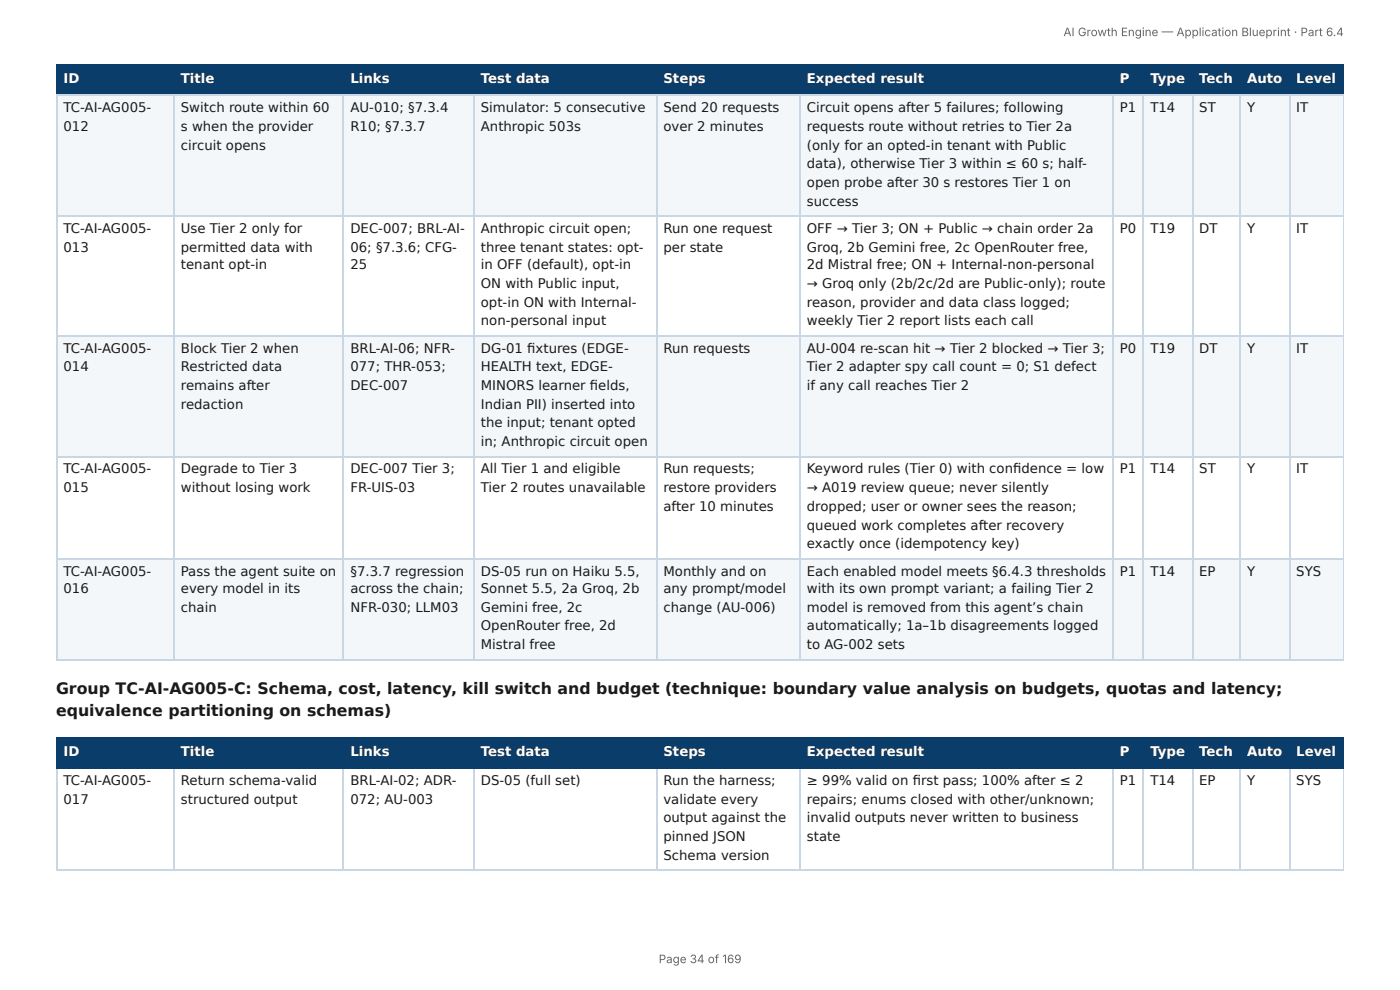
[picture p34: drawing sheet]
<svg xmlns="http://www.w3.org/2000/svg" width="297mm" height="210mm" viewBox="0 0 297 210" stroke-linecap="round" stroke-linejoin="round" font-family="sans-serif">
<defs><g id="words">
<g font-size="3.3" fill="#1a1a1a">
<text x="11.9" y="147.4">Group TC-AI-AG005-C: Schema, cost, latency, kill switch and budget (technique: boundary value analysis on budgets, quotas and latency;</text>
<text x="11.9" y="152.1">equivalence partitioning on schemas)</text>
</g>
<g font-size="2.8" fill="#fff">
<text x="13.5" y="17.7">ID</text>
<text x="38.4" y="17.7">Title</text>
<text x="74.4" y="17.7">Links</text>
<text x="102.1" y="17.7">Test data</text>
<text x="140.9" y="17.7">Steps</text>
<text x="171.4" y="17.7">Expected result</text>
<text x="237.9" y="17.7">P</text>
<text x="244.3" y="17.7">Type</text>
<text x="254.7" y="17.7">Tech</text>
<text x="264.9" y="17.7">Auto</text>
<text x="275.3" y="17.7">Level</text>
<text x="13.5" y="160.6">ID</text>
<text x="38.4" y="160.6">Title</text>
<text x="74.4" y="160.6">Links</text>
<text x="102.1" y="160.6">Test data</text>
<text x="140.9" y="160.6">Steps</text>
<text x="171.4" y="160.6">Expected result</text>
<text x="237.9" y="160.6">P</text>
<text x="244.3" y="160.6">Type</text>
<text x="254.7" y="160.6">Tech</text>
<text x="264.9" y="160.6">Auto</text>
<text x="275.3" y="160.6">Level</text>
</g>
<g font-size="2.8" fill="#1a1a1a">
<text x="13.5" y="23.8">TC-AI-AG005-</text>
<text x="38.4" y="23.8">Switch route within 60</text>
<text x="74.4" y="23.8">AU-010; §7.3.4</text>
<text x="102.1" y="23.8">Simulator: 5 consecutive</text>
<text x="140.9" y="23.8">Send 20 requests</text>
<text x="171.4" y="23.8">Circuit opens after 5 failures; following</text>
<text x="237.9" y="23.8">P1</text>
<text x="244.3" y="23.8">T14</text>
<text x="254.7" y="23.8">ST</text>
<text x="264.9" y="23.8">Y</text>
<text x="275.3" y="23.8">IT</text>
<text x="13.5" y="27.8">012</text>
<text x="38.4" y="27.8">s when the provider</text>
<text x="74.4" y="27.8">R10; §7.3.7</text>
<text x="102.1" y="27.8">Anthropic 503s</text>
<text x="140.9" y="27.8">over 2 minutes</text>
<text x="171.4" y="27.8">requests route without retries to Tier 2a</text>
<text x="38.4" y="31.8">circuit opens</text>
<text x="171.4" y="31.8">(only for an opted-in tenant with Public</text>
<text x="171.4" y="35.7">data), otherwise Tier 3 within ≤ 60 s; half-</text>
<text x="171.4" y="39.7">open probe after 30 s restores Tier 1 on</text>
<text x="171.4" y="43.7">success</text>
<text x="13.5" y="49.5">TC-AI-AG005-</text>
<text x="13.5" y="53.4">013</text>
<text x="38.4" y="49.5">Use Tier 2 only for</text>
<text x="38.4" y="53.4">permitted data with</text>
<text x="74.4" y="49.5">DEC-007; BRL-AI-</text>
<text x="74.4" y="53.4">06; §7.3.6; CFG-</text>
<text x="102.1" y="49.5">Anthropic circuit open;</text>
<text x="102.1" y="53.4">three tenant states: opt-</text>
<text x="140.9" y="49.5">Run one request</text>
<text x="140.9" y="53.4">per state</text>
<text x="171.4" y="49.5">OFF → Tier 3; ON + Public → chain order 2a</text>
<text x="171.4" y="53.4">Groq, 2b Gemini free, 2c OpenRouter free,</text>
<text x="237.9" y="49.5">P0</text>
<text x="244.3" y="49.5">T19</text>
<text x="254.7" y="49.5">DT</text>
<text x="264.9" y="49.5">Y</text>
<text x="275.3" y="49.5">IT</text>
<text x="38.4" y="57.2">tenant opt-in</text>
<text x="74.4" y="57.2">25</text>
<text x="102.1" y="57.2">in OFF (default), opt-in</text>
<text x="171.4" y="57.2">2d Mistral free; ON + Internal-non-personal</text>
<text x="102.1" y="61.1">ON with Public input,</text>
<text x="102.1" y="65.1">opt-in ON with Internal-</text>
<text x="171.4" y="61.1">→ Groq only (2b/2c/2d are Public-only); route</text>
<text x="171.4" y="65.1">reason, provider and data class logged;</text>
<text x="102.1" y="69.1">non-personal input</text>
<text x="171.4" y="69.1">weekly Tier 2 report lists each call</text>
<text x="13.5" y="74.9">TC-AI-AG005-</text>
<text x="38.4" y="74.9">Block Tier 2 when</text>
<text x="74.4" y="74.9">BRL-AI-06; NFR-</text>
<text x="102.1" y="74.9">DG-01 fi xtures (EDGE-</text>
<text x="140.9" y="74.9">Run requests</text>
<text x="171.4" y="74.9">AU-004 re-scan hit → Tier 2 blocked → Tier 3;</text>
<text x="237.9" y="74.9">P0</text>
<text x="244.3" y="74.9">T19</text>
<text x="254.7" y="74.9">DT</text>
<text x="264.9" y="74.9">Y</text>
<text x="275.3" y="74.9">IT</text>
<text x="13.5" y="78.8">014</text>
<text x="38.4" y="78.8">Restricted data</text>
<text x="38.4" y="82.8">remains after</text>
<text x="74.4" y="78.8">077; THR-053;</text>
<text x="74.4" y="82.8">DEC-007</text>
<text x="102.1" y="78.8">HEALTH text, EDGE-</text>
<text x="102.1" y="82.8">MINORS learner fi elds,</text>
<text x="171.4" y="78.8">Tier 2 adapter spy call count = 0; S1 defect</text>
<text x="171.4" y="82.8">if any call reaches Tier 2</text>
<text x="38.4" y="86.8">redaction</text>
<text x="102.1" y="86.8">Indian PII) inserted into</text>
<text x="102.1" y="90.8">the input; tenant opted</text>
<text x="102.1" y="94.7">in; Anthropic circuit open</text>
<text x="13.5" y="100.5">TC-AI-AG005-</text>
<text x="38.4" y="100.5">Degrade to Tier 3</text>
<text x="74.4" y="100.5">DEC-007 Tier 3;</text>
<text x="102.1" y="100.5">All Tier 1 and eligible</text>
<text x="140.9" y="100.5">Run requests;</text>
<text x="171.4" y="100.5">Keyword rules (Tier 0) with confi dence = low</text>
<text x="237.9" y="100.5">P1</text>
<text x="244.3" y="100.5">T14</text>
<text x="254.7" y="100.5">ST</text>
<text x="264.9" y="100.5">Y</text>
<text x="275.3" y="100.5">IT</text>
<text x="13.5" y="104.5">015</text>
<text x="38.4" y="104.5">without losing work</text>
<text x="74.4" y="104.5">FR-UIS-03</text>
<text x="102.1" y="104.5">Tier 2 routes unavailable</text>
<text x="140.9" y="104.5">restore providers</text>
<text x="171.4" y="104.5">→ A019 review queue; never silently</text>
<text x="140.9" y="108.5">after 10 minutes</text>
<text x="171.4" y="108.5">dropped; user or owner sees the reason;</text>
<text x="171.4" y="112.4">queued work completes after recovery</text>
<text x="171.4" y="116.4">exactly once (idempotency key)</text>
<text x="13.5" y="122.2">TC-AI-AG005-</text>
<text x="13.5" y="125.9">016</text>
<text x="38.4" y="122.2">Pass the agent suite on</text>
<text x="38.4" y="125.9">every model in its</text>
<text x="74.4" y="122.2">§7.3.7 regression</text>
<text x="74.4" y="125.9">across the chain;</text>
<text x="102.1" y="122.2">DS-05 run on Haiku 5.5,</text>
<text x="102.1" y="125.9">Sonnet 5.5, 2a Groq, 2b</text>
<text x="140.9" y="122.2">Monthly and on</text>
<text x="140.9" y="125.9">any prompt/model</text>
<text x="171.4" y="122.2">Each enabled model meets §6.4.3 thresholds</text>
<text x="171.4" y="125.9">with its own prompt variant; a failing Tier 2</text>
<text x="237.9" y="122.2">P1</text>
<text x="244.3" y="122.2">T14</text>
<text x="254.7" y="122.2">EP</text>
<text x="264.9" y="122.2">Y</text>
<text x="275.3" y="122.2">SYS</text>
<text x="38.4" y="129.9">chain</text>
<text x="74.4" y="129.9">NFR-030; LLM03</text>
<text x="102.1" y="129.9">Gemini free, 2c</text>
<text x="140.9" y="129.9">change (AU-006)</text>
<text x="171.4" y="129.9">model is removed from this agent’s chain</text>
<text x="102.1" y="133.9">OpenRouter free, 2d</text>
<text x="102.1" y="137.8">Mistral free</text>
<text x="171.4" y="133.9">automatically; 1a–1b disagreements logged</text>
<text x="171.4" y="137.8">to AG-002 sets</text>
<text x="13.5" y="166.7">TC-AI-AG005-</text>
<text x="38.4" y="166.7">Return schema-valid</text>
<text x="74.4" y="166.7">BRL-AI-02; ADR-</text>
<text x="102.1" y="166.7">DS-05 (full set)</text>
<text x="140.9" y="166.7">Run the harness;</text>
<text x="171.4" y="166.7">≥ 99% valid on fi rst pass; 100% after ≤ 2</text>
<text x="237.9" y="166.7">P1</text>
<text x="244.3" y="166.7">T14</text>
<text x="254.7" y="166.7">EP</text>
<text x="264.9" y="166.7">Y</text>
<text x="275.3" y="166.7">SYS</text>
<text x="13.5" y="170.7">017</text>
<text x="38.4" y="170.7">structured output</text>
<text x="74.4" y="170.7">072; AU-003</text>
<text x="140.9" y="170.7">validate every</text>
<text x="171.4" y="170.7">repairs; enums closed with other/unknown;</text>
<text x="140.9" y="174.6">output against the</text>
<text x="140.9" y="178.6">pinned JSON</text>
<text x="171.4" y="174.6">invalid outputs never written to business</text>
<text x="171.4" y="178.6">state</text>
<text x="140.9" y="182.6">Schema version</text>
</g>
<g font-size="2.5" fill="#666">
<text x="225.9" y="7.7">AI Growth Engine — Application Blueprint · Part 6.4</text>
<text x="139.9" y="204.5">Page 34 of 169</text>
</g>
</g></defs>
<g fill="#0b3d6b">
<path d="M12.2 14h24.8v6.1h-24.8z"/>
<path d="M37 14h36v6.1h-36z"/>
<path d="M73 14h27.8v6.1h-27.8z"/>
<path d="M100.8 14h38.6v6.1h-38.6z"/>
<path d="M139.4 14h30.5v6.1h-30.5z"/>
<path d="M169.9 14h66.4v6.1h-66.4z"/>
<path d="M236.3 14h6.6v6.1h-6.6z"/>
<path d="M242.9 14h10.3v6.1h-10.3z"/>
<path d="M253.2 14h10.3v6.1h-10.3z"/>
<path d="M263.5 14h10.3v6.1h-10.3z"/>
<path d="M273.8 14h11.6v6.1h-11.6z"/>
</g>
<g fill="#f4f7fa">
<path d="M12.2 20.1h24.8v25.7h-24.8z"/>
<path d="M37 20.1h36v25.7h-36z"/>
<path d="M73 20.1h27.8v25.7h-27.8z"/>
<path d="M100.8 20.1h38.6v25.7h-38.6z"/>
<path d="M139.4 20.1h30.5v25.7h-30.5z"/>
<path d="M169.9 20.1h66.4v25.7h-66.4z"/>
<path d="M236.3 20.1h6.6v25.7h-6.6z"/>
<path d="M242.9 20.1h10.3v25.7h-10.3z"/>
<path d="M253.2 20.1h10.3v25.7h-10.3z"/>
<path d="M263.5 20.1h10.3v25.7h-10.3z"/>
<path d="M273.8 20.1h11.6v25.7h-11.6z"/>
<path d="M12.2 71.4h24.8v25.4h-24.8z"/>
<path d="M37 71.4h36v25.4h-36z"/>
<path d="M73 71.4h27.8v25.4h-27.8z"/>
<path d="M100.8 71.4h38.6v25.4h-38.6z"/>
<path d="M139.4 71.4h30.5v25.4h-30.5z"/>
<path d="M169.9 71.4h66.4v25.4h-66.4z"/>
<path d="M236.3 71.4h6.6v25.4h-6.6z"/>
<path d="M242.9 71.4h10.3v25.4h-10.3z"/>
<path d="M253.2 71.4h10.3v25.4h-10.3z"/>
<path d="M263.5 71.4h10.3v25.4h-10.3z"/>
<path d="M273.8 71.4h11.6v25.4h-11.6z"/>
<path d="M12.2 118.5h24.8v21.7h-24.8z"/>
<path d="M37 118.5h36v21.7h-36z"/>
<path d="M73 118.5h27.8v21.7h-27.8z"/>
<path d="M100.8 118.5h38.6v21.7h-38.6z"/>
<path d="M139.4 118.5h30.5v21.7h-30.5z"/>
<path d="M169.9 118.5h66.4v21.7h-66.4z"/>
<path d="M236.3 118.5h6.6v21.7h-6.6z"/>
<path d="M242.9 118.5h10.3v21.7h-10.3z"/>
<path d="M253.2 118.5h10.3v21.7h-10.3z"/>
<path d="M263.5 118.5h10.3v21.7h-10.3z"/>
<path d="M273.8 118.5h11.6v21.7h-11.6z"/>
</g>
<g fill="none" stroke="#0b3d6b" stroke-width=".26">
<path d="M11.9 13.9h273.5M12 13.8v6.6M36.9 13.8v6.6M72.9 13.8v6.6M100.7 13.8v6.6M139.6 13.8v6.6M170 13.8v6.6M236.4 13.8v6.6M242.8 13.8v6.6M253.3 13.8v6.6M263.4 13.8v6.6M274 13.8v6.6"/>
<path d="M11.9 20.2h273.5"/>
</g>
<path d="M285.3 13.8v6.6" fill="none" stroke="#0b3d6b" stroke-width=".21"/>
<g fill="none" stroke="#c9d6e3" stroke-width=".26">
<path d="M11.9 20.2h273.5M12 20.4v119.8M36.9 20.4v119.8M72.9 20.4v119.8M100.7 20.4v119.8M139.6 20.4v119.8M170 20.4v119.8M236.4 20.4v119.8M242.8 20.4v119.8M253.3 20.4v119.8M263.4 20.4v119.8M274 20.4v119.8"/>
<path d="M11.9 45.9h273.5M11.9 71.3h273.5M11.9 97h273.5M11.9 118.7h273.5M11.9 140.1h273.5"/>
</g>
<path d="M285.3 20.4v119.8" fill="none" stroke="#c9d6e3" stroke-width=".21"/>
<g fill="#0b3d6b">
<path d="M12.2 156.9h24.8v6.3h-24.8z"/>
<path d="M37 156.9h36v6.3h-36z"/>
<path d="M73 156.9h27.8v6.3h-27.8z"/>
<path d="M100.8 156.9h38.6v6.3h-38.6z"/>
<path d="M139.4 156.9h30.5v6.3h-30.5z"/>
<path d="M169.9 156.9h66.4v6.3h-66.4z"/>
<path d="M236.3 156.9h6.6v6.3h-6.6z"/>
<path d="M242.9 156.9h10.3v6.3h-10.3z"/>
<path d="M253.2 156.9h10.3v6.3h-10.3z"/>
<path d="M263.5 156.9h10.3v6.3h-10.3z"/>
<path d="M273.8 156.9h11.6v6.3h-11.6z"/>
</g>
<g fill="none" stroke="#0b3d6b" stroke-width=".26">
<path d="M11.9 156.8h273.5M12 156.6v6.6M36.9 156.6v6.6M72.9 156.6v6.6M100.7 156.6v6.6M139.6 156.6v6.6M170 156.6v6.6M236.4 156.6v6.6M242.8 156.6v6.6M253.3 156.6v6.6M263.4 156.6v6.6M274 156.6v6.6"/>
<path d="M11.9 163.1h273.5"/>
</g>
<path d="M285.3 156.6v6.6" fill="none" stroke="#0b3d6b" stroke-width=".21"/>
<path d="M12 163.2v21.5M36.9 163.2v21.5M72.9 163.2v21.5M100.7 163.2v21.5M139.6 163.2v21.5M170 163.2v21.5M236.4 163.2v21.5M242.8 163.2v21.5M253.3 163.2v21.5M263.4 163.2v21.5M274 163.2v21.5M11.9 184.8h273.5" fill="none" stroke="#c9d6e3" stroke-width=".26"/>
<path d="M285.3 163.2v21.5" fill="none" stroke="#c9d6e3" stroke-width=".21"/>
<use href="#words"/>
</svg>
